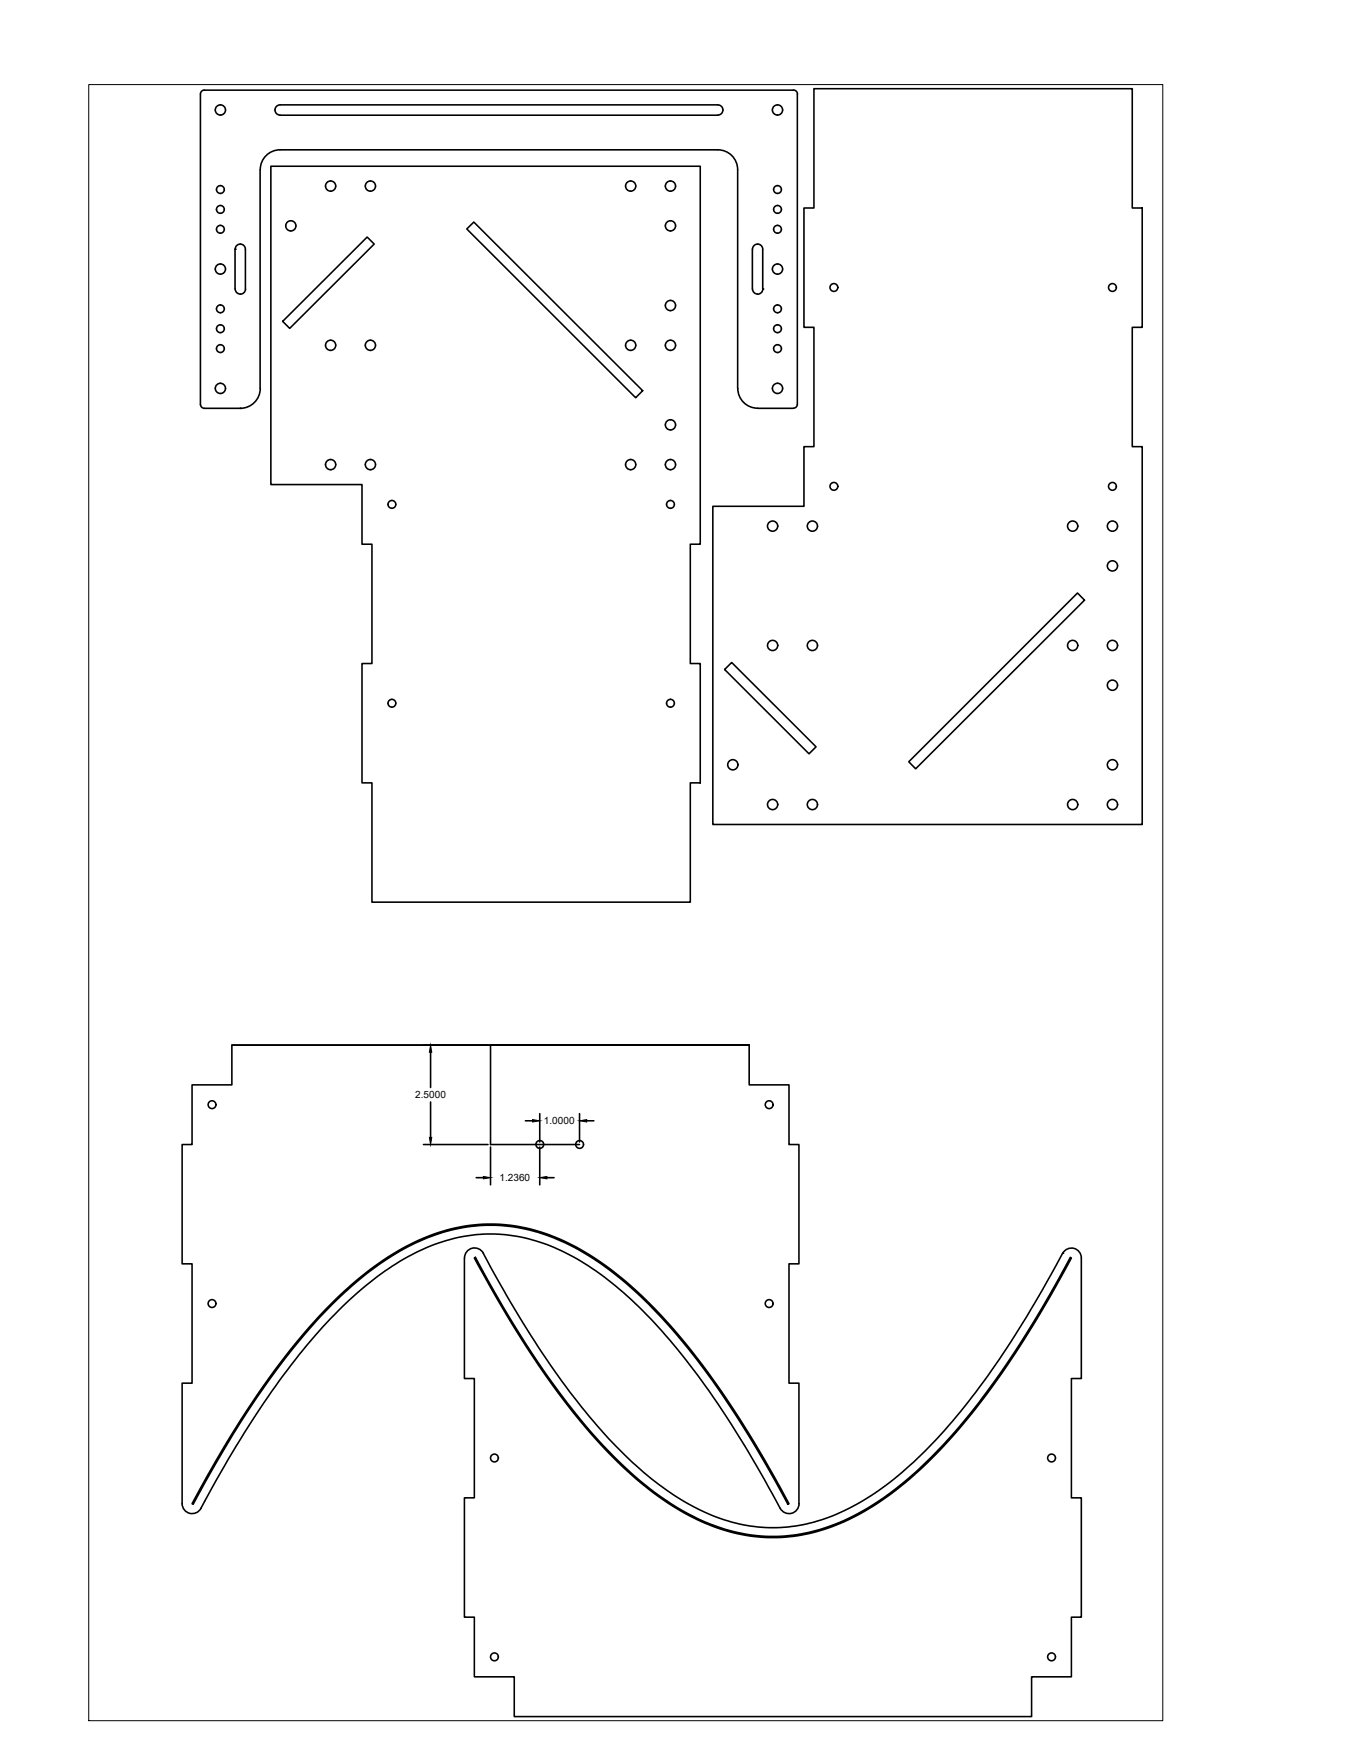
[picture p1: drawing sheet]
<svg xmlns="http://www.w3.org/2000/svg" width="216mm" height="279mm" viewBox="0 0 216 279" stroke-linecap="round" stroke-linejoin="round" font-family="sans-serif">
<defs><g id="words">
<g font-size="1.6">
<text x="66.3" y="175.3">2.5000</text>
<text x="86.8" y="179.5">1.0000</text>
<text x="79.7" y="188.6">1.2360</text>
</g>
</g></defs>
<!-- layer: PDF_Layer 1 -->
<g fill="none" stroke="#000" stroke-width=".25">
<path d="M52.2 208.8a46.3 46.3 0 0 1 17.2-11.8 27.2 27.2 0 0 1 22.8 2.3 59.7 59.7 0 0 1 16.6 14.4 154.7 154.7 0 0 1 17.1 26.4l-.2 .1a149.1 149.1 0 0 0-19-28.6 53.8 53.8 0 0 0-16.4-13.1 26.8 26.8 0 0 0-25.3 .6 59.7 59.7 0 0 0-17.7 15.5 155.2 155.2 0 0 0-16.5 25.6l-.2-.1a148.9 148.9 0 0 1 19.1-28.6zM75.7 200.9l.2-.2a146.9 146.9 0 0 0 19.6 29.3 51.5 51.5 0 0 0 16.5 12.8 26.8 26.8 0 0 0 24.6-1 55.9 55.9 0 0 0 15.8-13.2 151.1 151.1 0 0 0 18.4-27.9l.2 .2a148.9 148.9 0 0 1-19.1 28.5 53.3 53.3 0 0 1-17.1 13.5 27 27 0 0 1-24.8-.9 58.1 58.1 0 0 1-17.1-14.8 156.4 156.4 0 0 1-17.2-26.3zM169.6 200.1a145.2 145.2 0 0 1-19.5 29 50.7 50.7 0 0 1-15.4 12.1 25.5 25.5 0 0 1-24.6-.9 58.9 58.9 0 0 1-16.6-14.9 161.1 161.1 0 0 1-16.6-25.7 1.6 1.6 0 0 0-1.8-.3 1.6 1.6 0 0 0-1 1.4M169.6 200.1h.1M169.6 200.1a1.58 1.58 0 0 1 1.8-.8 1.58 1.58 0 0 1 1.2 1.6v19.2h-1.6v19h1.6v19.1h-1.6v9.5h-6.4v6.4h-82.5v-6.4h-6.4v-9.5h-1.6v-19.1h1.6v-19h-1.6v-19.2M32.1 240.8a1.6 1.6 0 0 1-1.8 .8 1.6 1.6 0 0 1-1.2-1.5v-19.3h1.5v-19h-1.5v-19.1h1.5v-9.5h6.4v-6.3h82.5v6.3h6.4v9.5h1.6v19.1h-1.6v19h1.6v19.3a1.6 1.6 0 0 1-1.2 1.5 1.6 1.6 0 0 1-1.8-.8 146.6 146.6 0 0 0-18.8-28.2 52.7 52.7 0 0 0-16-12.9 25.4 25.4 0 0 0-24 .6 55.8 55.8 0 0 0-16.1 13.7 151.9 151.9 0 0 0-17.6 26.8"/>
<circle cx="33.8" cy="176.4" r=".62"/>
<circle cx="122.7" cy="176.4" r=".62"/>
<circle cx="33.8" cy="208.1" r=".62"/>
<circle cx="122.7" cy="208.1" r=".62"/>
<circle cx="78.9" cy="232.8" r=".62"/>
<circle cx="167.8" cy="232.8" r=".62"/>
<circle cx="78.9" cy="264.5" r=".62"/>
<circle cx="167.8" cy="264.5" r=".62"/>
</g>
<!-- layer: PDF2_Layer 1 -->
<g fill="none" stroke="#000" stroke-width=".25">
<path d="M32 15v49.5a.65 .65 0 0 0 .6 .7h5.7M32.6 14.4h94M32.6 14.4a.65 .65 0 0 0-.6 .6M44.1 17l.6-.3h69.8a.83 .83 0 0 1 .9 .9 .83 .83 0 0 1-.9 .8h-69.8a.81 .81 0 0 1-.8-.5 .81 .81 0 0 1 .2-.9zM126.6 14.4a.65 .65 0 0 1 .7 .6M127.2 15v49.5a.62 .62 0 0 1-.6 .7M129.9 14.2h50.8v19h1.6v19.1h-1.6v19h1.6v60.3h-68.6v-50.8h14.6v-9.5h1.6v-19h-1.6v-19.1h1.6zM37.5 39.8h.1M37.5 39.8v6.3M37.5 39.8a.81 .81 0 0 1 .8-.8 .81 .81 0 0 1 .9 .8M39.2 39.8v6.3M41.5 27.1v34.9"/>
<path d="M41.5 27.1a3.2 3.2 0 0 1 3.2-3.2h69.8a3.2 3.2 0 0 1 3.2 3.2v34.9M43.2 26.5h68.5v60.4h-1.5v19h1.5v19.1h-1.5v19h-50.8v-19h-1.6v-19.1h1.6v-19h-1.6v-9.5h-14.6zM74.5 36.6l1.1-1.1 27 26.9-1.2 1.1zM120.1 39.8v6.3M121.7 39.8a.81 .81 0 0 0-.8-.8 .81 .81 0 0 0-.8 .8M121.7 39.8v6.3M37.5 46.1a.83 .83 0 0 0 .9 .8 .83 .83 0 0 0 .8-.8M45.1 51.3l13.5-13.5 1.1 1.2-13.5 13.4zM120.1 46.1a.83 .83 0 0 0 .8 .8 .83 .83 0 0 0 .8-.8M121.7 46.1h.1M38.3 65.2h.1M41.5 62a3.2 3.2 0 0 1-3.2 3.2"/>
<path d="M117.7 62a3.2 3.2 0 0 0 3.2 3.2h5.7M171.9 94.7l1.2 1.1-27 26.9-1.1-1.1zM115.6 106.9l1.2-1.1 13.4 13.4-1.1 1.2z"/>
<circle cx="35.2" cy="17.6" r=".81"/>
<circle cx="124.1" cy="17.6" r=".81"/>
<circle cx="35.2" cy="33.4" r=".62"/>
<circle cx="35.2" cy="36.6" r=".62"/>
<circle cx="35.2" cy="30.3" r=".62"/>
<circle cx="46.4" cy="36.1" r=".81"/>
<circle cx="52.8" cy="29.7" r=".81"/>
<circle cx="59.1" cy="29.7" r=".81"/>
<circle cx="100.6" cy="29.7" r=".81"/>
<circle cx="107" cy="29.7" r=".81"/>
<circle cx="107" cy="36.1" r=".81"/>
<circle cx="124.1" cy="36.6" r=".62"/>
<circle cx="124.1" cy="30.3" r=".62"/>
<circle cx="124.1" cy="33.4" r=".62"/>
<circle cx="35.2" cy="43" r=".81"/>
<circle cx="35.2" cy="55.7" r=".62"/>
<circle cx="35.2" cy="49.3" r=".62"/>
<circle cx="35.2" cy="52.5" r=".62"/>
<circle cx="52.8" cy="55.1" r=".81"/>
<circle cx="59.1" cy="55.1" r=".81"/>
<circle cx="100.6" cy="55.1" r=".81"/>
<circle cx="107" cy="55.1" r=".81"/>
<circle cx="107" cy="48.8" r=".81"/>
<circle cx="124.1" cy="43" r=".81"/>
<circle cx="124.1" cy="52.5" r=".62"/>
<circle cx="124.1" cy="55.7" r=".62"/>
<circle cx="124.1" cy="49.3" r=".62"/>
<circle cx="133.1" cy="45.9" r=".62"/>
<circle cx="177.5" cy="45.9" r=".62"/>
<circle cx="35.2" cy="62" r=".81"/>
<circle cx="52.8" cy="74.2" r=".81"/>
<circle cx="59.1" cy="74.2" r=".81"/>
<circle cx="100.6" cy="74.2" r=".81"/>
<circle cx="107" cy="74.2" r=".81"/>
<circle cx="107" cy="67.8" r=".81"/>
<circle cx="124.1" cy="62" r=".81"/>
<circle cx="133.1" cy="77.6" r=".62"/>
<circle cx="177.5" cy="77.6" r=".62"/>
<circle cx="62.5" cy="80.5" r=".62"/>
<circle cx="107" cy="80.5" r=".62"/>
<circle cx="123.3" cy="84" r=".81"/>
<circle cx="129.6" cy="84" r=".81"/>
<circle cx="171.2" cy="84" r=".81"/>
<circle cx="177.5" cy="84" r=".81"/>
<circle cx="177.5" cy="90.3" r=".81"/>
<circle cx="62.5" cy="112.3" r=".62"/>
<circle cx="107" cy="112.3" r=".62"/>
<circle cx="123.3" cy="103" r=".81"/>
<circle cx="129.6" cy="103" r=".81"/>
<circle cx="171.2" cy="103" r=".81"/>
<circle cx="177.5" cy="109.4" r=".81"/>
<circle cx="177.5" cy="103" r=".81"/>
<circle cx="116.9" cy="122.1" r=".81"/>
<circle cx="123.3" cy="128.4" r=".81"/>
<circle cx="129.6" cy="128.4" r=".81"/>
<circle cx="171.2" cy="128.4" r=".81"/>
<circle cx="177.5" cy="122.1" r=".81"/>
<circle cx="177.5" cy="128.4" r=".81"/>
</g>
<!-- layer: 0 -->
<g fill="none" stroke="#000" stroke-width=".25">
<path d="M37 166.9h82.5h-41.2v15.8h14.2M67.6 166.9h10.3M68.7 168v5.6M68.7 175.9v5.7M83.8 178.9h1.2M86.1 177.8v4.5M92.5 177.8v4.5M93.6 178.9h1.2M67.6 182.7h10.3M76 188h1.1M78.3 183.1v6.1M86.1 183.1v6.1"/>
<path d="M87.3 188h1.1"/>
<circle cx="86.1" cy="182.7" r=".62"/>
<circle cx="92.5" cy="182.7" r=".62"/>
</g>
<path d="M68.7 166.9l.2 1.1h-.4zM85 178.8l1.1 .1-1.1 .2zM92.5 178.9l1.1-.1v.3zM68.5 181.6h.4l-.2 1.1zM77.1 187.8l1.2 .2-1.2 .2zM86.1 188l1.2-.2v.4z" fill="#000" stroke="#000" stroke-width=".16"/>
<path d="M14.2 13.5h171.3v261.2h-171.3z" fill="none" stroke="#000" stroke-width=".16"/>
<use href="#words"/>
</svg>
